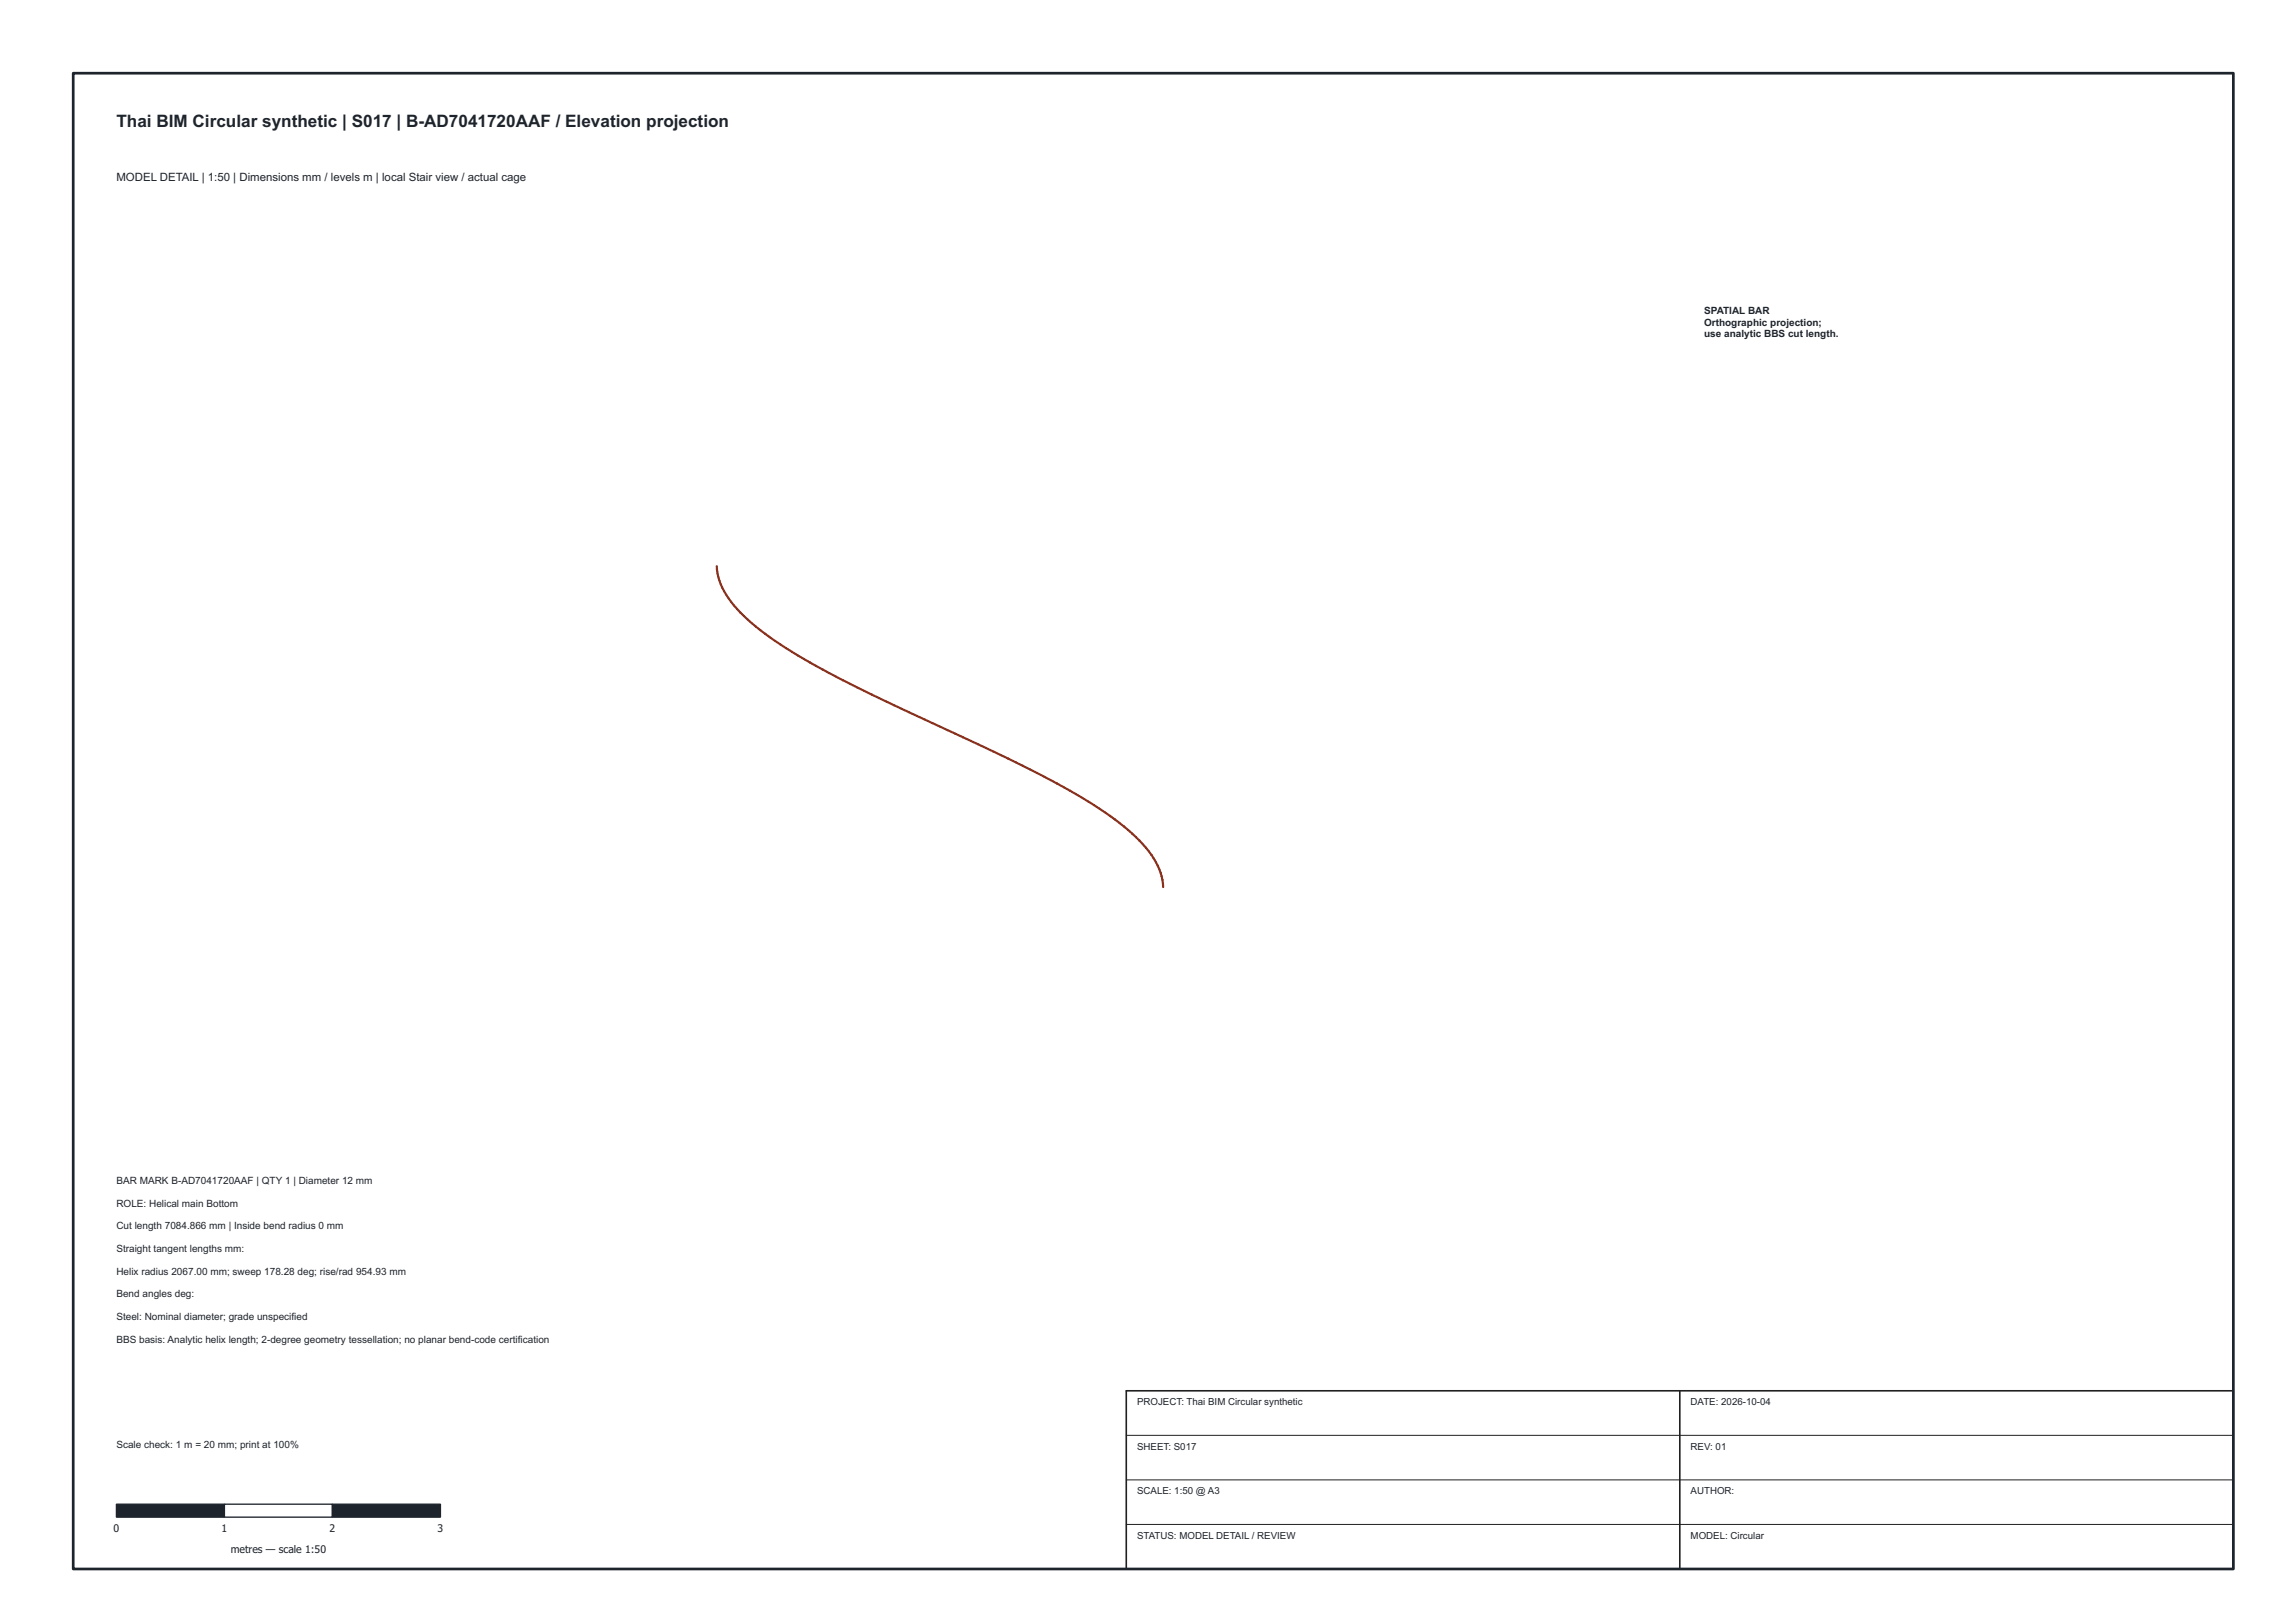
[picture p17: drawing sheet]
<svg xmlns="http://www.w3.org/2000/svg" width="420mm" height="297mm" viewBox="0 0 420 297" stroke-linecap="round" stroke-linejoin="round" font-family="sans-serif">
<defs><g id="words">
<text font-size="3.2" fill="#1e242c" x="21.6" y="23.4">Thai BIM Circular synthetic | S017 | B-AD7041720AAF / Elevation projection</text>
<text font-size="2.1" fill="#1e242c" x="21.6" y="33.5">MODEL DETAIL | 1:50 | Dimensions mm / levels m | local Stair view / actual cage</text>
<g font-size="1.9" fill="#1e242c">
<text x="315.6" y="58.2">SPATIAL BAR</text>
<text x="315.6" y="60.3">Orthographic projection;</text>
<text x="315.6" y="62.4">use analytic BBS cut length.</text>
<text x="21.6" y="219.2">BAR MARK B-AD7041720AAF | QTY 1 | Diameter 12 mm</text>
<text x="21.6" y="223.4">ROLE: Helical main Bottom</text>
<text x="21.6" y="227.6">Cut length 7084.866 mm | Inside bend radius 0 mm</text>
<text x="21.6" y="231.8">Straight tangent lengths mm:</text>
<text x="21.6" y="236">Helix radius 2067.00 mm; sweep 178.28 deg; rise/rad 954.93 mm</text>
<text x="21.6" y="240.2">Bend angles deg:</text>
<text x="21.6" y="244.4">Steel: Nominal diameter; grade unspecified</text>
<text x="21.6" y="248.6">BBS basis: Analytic helix length; 2-degree geometry tessellation; no planar bend-code certification</text>
<text x="21.6" y="268.2">Scale check: 1 m = 20 mm; print at 100%</text>
<text x="21" y="283.7">0</text>
<text x="41" y="283.7">1</text>
<text x="42.7" y="287.5">metres — scale 1:50</text>
<text x="61" y="283.7">2</text>
<text x="81" y="283.7">3</text>
</g>
<g font-size="1.8" fill="#1e242c">
<text x="210.6" y="260.2">PROJECT: Thai BIM Circular synthetic</text>
<text x="313.1" y="260.2">DATE: 2026-10-04</text>
<text x="210.6" y="268.4">SHEET: S017</text>
<text x="313.1" y="268.4">REV: 01</text>
<text x="210.6" y="276.7">SCALE: 1:50 @ A3</text>
<text x="313.1" y="276.7">AUTHOR:</text>
<text x="210.6" y="284.9">STATUS: MODEL DETAIL / REVIEW</text>
<text x="313.1" y="284.9">MODEL: Circular</text>
</g>
</g></defs>
<path d="M208.6 265.8h205M208.6 274.1h205M208.6 282.3h205" fill="none" stroke="#202020" stroke-width=".19"/>
<path d="M132.7 104.8a13 13 0 0 0 4.4 8.6 64.7 64.7 0 0 0 15.2 10.6l10.5 5.3 18.4 8.6a165 165 0 0 1 24.3 13.2 26.5 26.5 0 0 1 8.9 9.2l.7 2 .3 2" fill="none" stroke="#8c301b" stroke-width=".4"/>
<path d="M208.6 257.6h205v33h-205zM311.1 257.6v33" fill="none" stroke="#202020" stroke-width=".3"/>
<path d="M21.6 278.6h20v2.4h-20z" fill="#1e242c" stroke="#1e242c" stroke-width=".25"/>
<path d="M41.6 278.6h20v2.4h-20z" fill="#fff" stroke="#1e242c" stroke-width=".25"/>
<path d="M61.6 278.6h20v2.4h-20z" fill="#1e242c" stroke="#1e242c" stroke-width=".25"/>
<path d="M13.6 13.6h400v277h-400z" fill="none" stroke="#1e242c" stroke-width=".5"/>
<use href="#words"/>
</svg>
